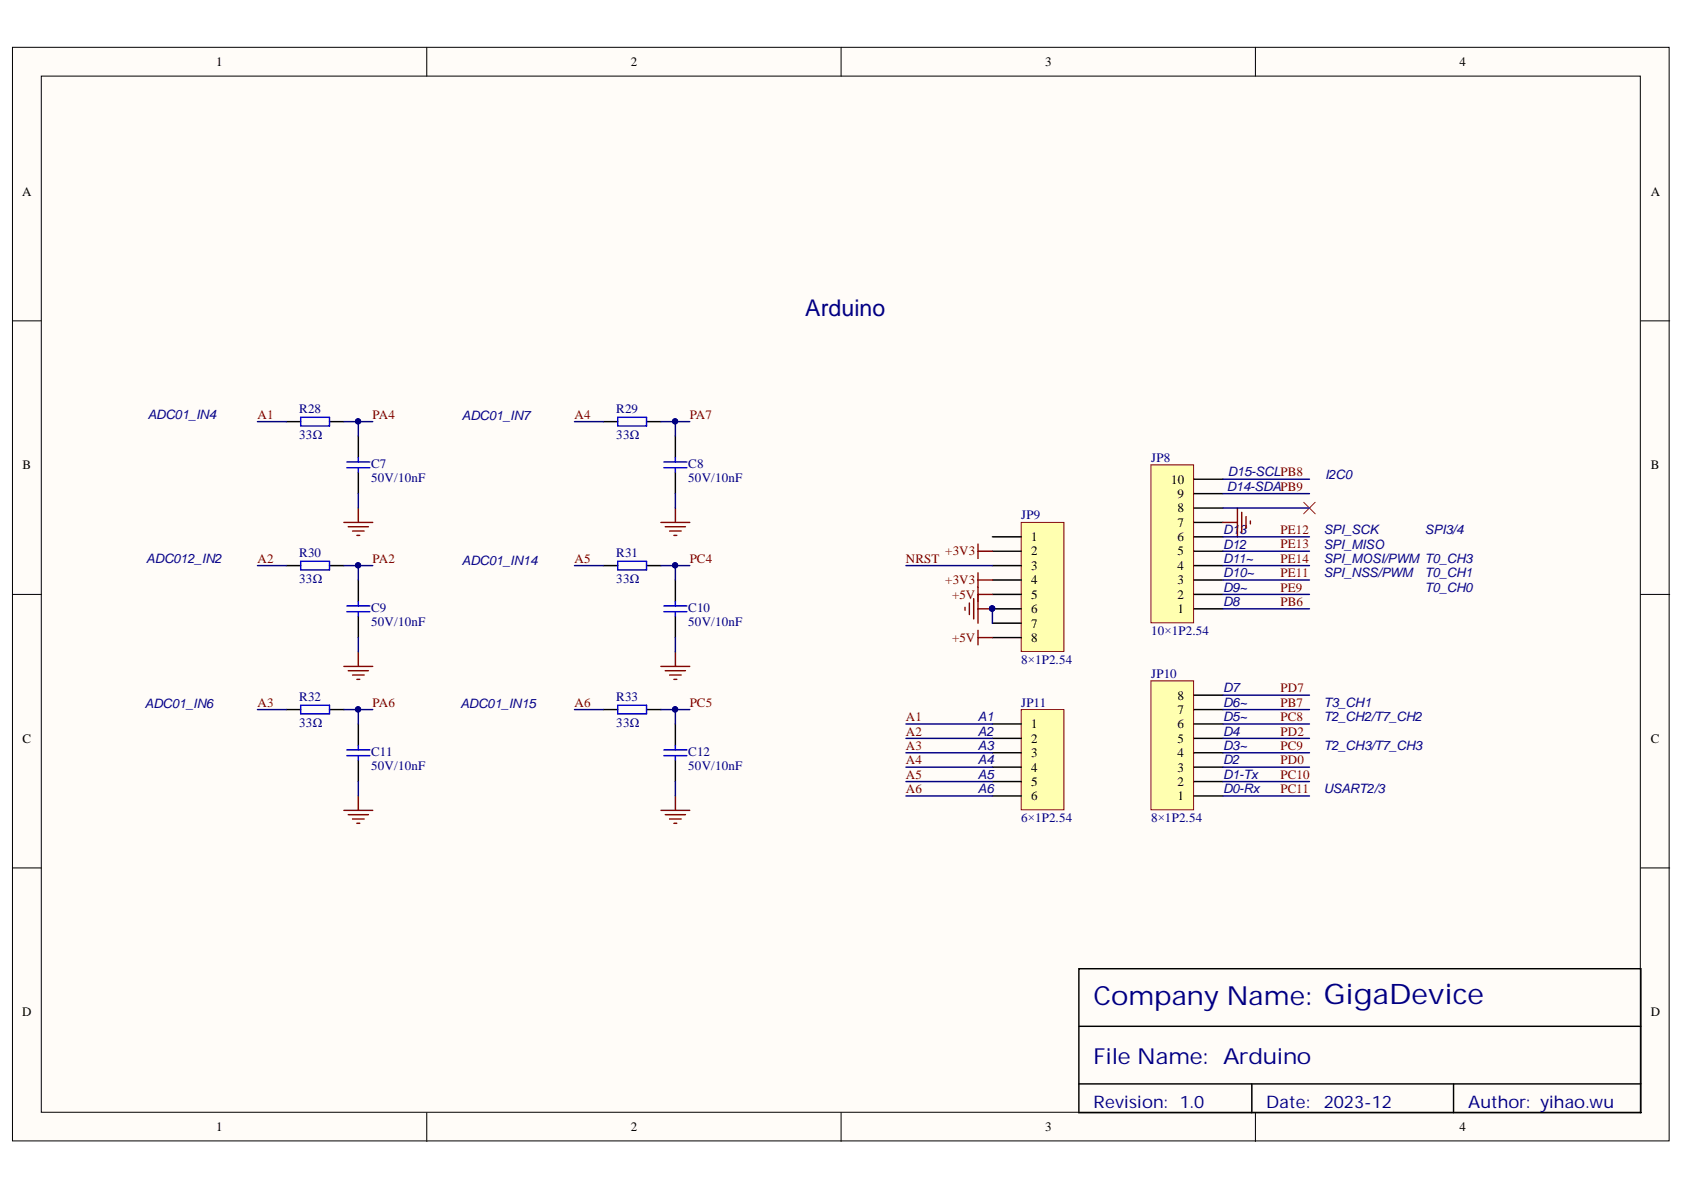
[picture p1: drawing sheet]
<svg xmlns="http://www.w3.org/2000/svg" width="297mm" height="210mm" viewBox="0 0 297 210" stroke-linecap="round" stroke-linejoin="round" font-family="sans-serif">
<defs><g id="words">
<text font-size="4.6" fill="#000080" x="192.9" y="177.3">Company Name: GigaDevice</text>
<text font-size="4.1" fill="#000080" x="142" y="55.7">Arduino</text>
<text font-size="3.9" fill="#000080" x="192.9" y="187.7">File Name: Arduino</text>
<g font-size="3" fill="#000080">
<text x="192.9" y="195.4">Revision: 1.0</text>
<text x="223.3" y="195.4">Date:</text>
<text x="233.5" y="195.4">2023-12</text>
<text x="259" y="195.4">Author: yihao.wu</text>
</g>
<g font-size="2.3">
<text x="38.2" y="11.7">1</text>
<text x="111.2" y="11.7">2</text>
<text x="184.3" y="11.7">3</text>
<text x="257.4" y="11.7">4</text>
<text x="3.9" y="34.5">A</text>
<text x="291.2" y="34.5">A</text>
<text x="4" y="82.8">B</text>
<text x="291.2" y="82.8">B</text>
<text x="206.6" y="85.3">10</text>
<text x="207.7" y="87.8">9</text>
<text x="181.9" y="95.4">1</text>
<text x="207.7" y="95.4">6</text>
<text x="207.7" y="92.9">7</text>
<text x="207.7" y="90.4">8</text>
<text x="181.9" y="98">2</text>
<text x="181.9" y="100.5">3</text>
<text x="207.7" y="100.5">4</text>
<text x="207.7" y="98">5</text>
<text x="181.9" y="103">4</text>
<text x="181.9" y="105.7">5</text>
<text x="207.7" y="105.7">2</text>
<text x="207.7" y="103">3</text>
<text x="181.9" y="108.2">6</text>
<text x="181.9" y="110.7">7</text>
<text x="181.9" y="113.3">8</text>
<text x="207.7" y="108.2">1</text>
<text x="207.7" y="125.9">7</text>
<text x="207.7" y="123.4">8</text>
<text x="4" y="131">C</text>
<text x="181.9" y="128.5">1</text>
<text x="181.9" y="131">2</text>
<text x="207.7" y="131">5</text>
<text x="207.7" y="128.5">6</text>
<text x="291.2" y="131">C</text>
<text x="181.9" y="133.6">3</text>
<text x="181.9" y="136.1">4</text>
<text x="207.7" y="136.1">3</text>
<text x="207.7" y="133.6">4</text>
<text x="181.9" y="138.6">5</text>
<text x="181.9" y="141.2">6</text>
<text x="207.7" y="141.2">1</text>
<text x="207.7" y="138.6">2</text>
<text x="3.9" y="179.3">D</text>
<text x="291.2" y="179.3">D</text>
<text x="38.2" y="199.6">1</text>
<text x="111.2" y="199.6">2</text>
<text x="184.3" y="199.6">3</text>
<text x="257.4" y="199.6">4</text>
</g>
<g font-size="2.3" fill="#0c0087">
<text x="26.1" y="73.9">ADC01_IN4</text>
<text x="81.5" y="74.1">ADC01_IN7</text>
<text x="216.4" y="86.6">D14-SDAPB9</text>
<text x="216.6" y="84">D15-SCLPB8</text>
<text x="233.7" y="84.5">I2C0</text>
<text x="215.7" y="94.2">D13</text>
<text x="233.5" y="94.2">SPI_SCK</text>
<text x="251.3" y="94.2">SPI3/4</text>
<text x="25.8" y="99.3">ADC012_IN2</text>
<text x="81.5" y="99.6">ADC01_IN14</text>
<text x="215.7" y="101.9">D10~</text>
<text x="215.7" y="96.8">D12</text>
<text x="215.7" y="99.3">D11~</text>
<text x="233.5" y="96.8">SPI_MISO</text>
<text x="233.5" y="99.3">SPI_MOSI/PWM T0_CH3</text>
<text x="233.5" y="101.9">SPI_NSS/PWM</text>
<text x="251.3" y="101.9">T0_CH1</text>
<text x="215.7" y="106.9">D8</text>
<text x="215.7" y="104.4">D9~</text>
<text x="251.3" y="104.4">T0_CH0</text>
<text x="25.5" y="124.9">ADC01_IN6</text>
<text x="81.2" y="124.9">ADC01_IN15</text>
<text x="215.7" y="124.7">D6~</text>
<text x="215.7" y="122.1">D7</text>
<text x="233.5" y="124.7">T3_CH1</text>
<text x="172.5" y="127.2">A1</text>
<text x="172.5" y="129.7">A2</text>
<text x="215.7" y="129.7">D4</text>
<text x="215.7" y="127.2">D5~</text>
<text x="233.5" y="127.2">T2_CH2/T7_CH2</text>
<text x="172.5" y="132.3">A3</text>
<text x="172.5" y="134.8">A4</text>
<text x="172.5" y="137.4">A5</text>
<text x="215.7" y="137.4">D1-Tx</text>
<text x="215.7" y="134.8">D2</text>
<text x="215.7" y="132.3">D3~</text>
<text x="233.5" y="132.3">T2_CH3/T7_CH3</text>
<text x="172.5" y="139.9">A6</text>
<text x="215.7" y="139.9">D0-Rx</text>
<text x="233.5" y="139.9">USART2/3</text>
</g>
<g font-size="2.3" fill="#800000">
<text x="45.4" y="73.9">A1</text>
<text x="65.7" y="73.9">PA4</text>
<text x="101.3" y="73.9">A4</text>
<text x="121.7" y="73.9">PA7</text>
<text x="225.9" y="94.2">PE12</text>
<text x="45.4" y="99.2">A2</text>
<text x="65.7" y="99.2">PA2</text>
<text x="101.3" y="99.2">A5</text>
<text x="121.7" y="99.2">PC4</text>
<text x="159.8" y="99.2">NRST</text>
<text x="166.7" y="98">+3V3</text>
<text x="225.9" y="101.8">PE11</text>
<text x="225.9" y="96.7">PE13</text>
<text x="225.9" y="99.2">PE14</text>
<text x="166.7" y="103">+3V3</text>
<text x="167.9" y="105.7">+5V</text>
<text x="225.9" y="106.9">PB6</text>
<text x="225.9" y="104.4">PE9</text>
<text x="167.9" y="113.3">+5V</text>
<text x="45.4" y="124.7">A3</text>
<text x="65.7" y="124.7">PA6</text>
<text x="101.3" y="124.7">A6</text>
<text x="121.7" y="124.7">PC5</text>
<text x="225.9" y="124.7">PB7</text>
<text x="225.9" y="122.1">PD7</text>
<text x="159.8" y="127.2">A1</text>
<text x="159.8" y="129.7">A2</text>
<text x="225.9" y="129.7">PD2</text>
<text x="225.9" y="127.2">PC8</text>
<text x="159.8" y="132.3">A3</text>
<text x="159.8" y="134.8">A4</text>
<text x="159.8" y="137.4">A5</text>
<text x="225.9" y="137.4">PC10</text>
<text x="225.9" y="134.8">PD0</text>
<text x="225.9" y="132.3">PC9</text>
<text x="159.8" y="139.9">A6</text>
<text x="225.9" y="139.9">PC11</text>
</g>
<g font-size="2.3" fill="#000080">
<text x="52.8" y="72.9">R28</text>
<text x="52.8" y="77.4">33Ω</text>
<text x="108.7" y="72.9">R29</text>
<text x="108.7" y="77.4">33Ω</text>
<text x="65.5" y="82.5">C7</text>
<text x="121.4" y="82.5">C8</text>
<text x="203" y="81.5">JP8</text>
<text x="65.5" y="85">50V/10nF</text>
<text x="121.4" y="85">50V/10nF</text>
<text x="180.1" y="91.6">JP9</text>
<text x="52.8" y="98.2">R30</text>
<text x="108.7" y="98.2">R31</text>
<text x="52.8" y="102.8">33Ω</text>
<text x="65.5" y="107.9">C9</text>
<text x="108.7" y="102.8">33Ω</text>
<text x="121.4" y="107.9">C10</text>
<text x="65.5" y="110.5">50V/10nF</text>
<text x="121.4" y="110.5">50V/10nF</text>
<text x="203" y="112">10×1P2.54</text>
<text x="180.1" y="117.1">8×1P2.54</text>
<text x="203" y="119.6">JP10</text>
<text x="52.8" y="123.7">R32</text>
<text x="108.7" y="123.7">R33</text>
<text x="180.1" y="124.7">JP11</text>
<text x="52.8" y="128.2">33Ω</text>
<text x="108.7" y="128.2">33Ω</text>
<text x="65.5" y="133.3">C11</text>
<text x="65.5" y="135.8">50V/10nF</text>
<text x="121.4" y="133.3">C12</text>
<text x="121.4" y="135.8">50V/10nF</text>
<text x="180.1" y="145">6×1P2.54</text>
<text x="203" y="145">8×1P2.54</text>
</g>
</g></defs>
<g fill="#fffcf8" stroke="#000" stroke-width=".18">
<path d="M2.2 8.3h292.2v192.9h-292.2z"/>
<path d="M7.3 13.4h282v182.8h-282z"/>
</g>
<path d="M75.3 8.3v5.1M148.4 8.3v5.1M221.4 8.3v5.1M2.2 56.6h5.1M289.4 56.6h5.1M2.2 104.8h5.1M289.4 104.8h5.1M2.2 153.1h5.1M289.4 153.1h5.1M75.3 196.3v5M148.4 196.3v5M221.4 196.3v5" fill="none" stroke="#000" stroke-width=".18"/>
<path d="M190.3 170.9h99.1v25.4h-99.1zM190.3 181h99.1M190.3 191.2h99.1M220.8 191.2v5.1M256.4 191.2v5.1" fill="none" stroke="#000" stroke-width=".25"/>
<path d="M180.1 125.2h7.6v17.6h-7.6z" fill="#ffffb0" stroke="#800000" stroke-width=".18"/>
<path d="M175.1 127.7h5M175.1 130.2h5M175.1 132.8h5M175.1 135.3h5M175.1 137.9h5M175.1 140.4h5" fill="none" stroke="#000" stroke-width=".25"/>
<path d="M180.1 92.1h7.6v22.8h-7.6z" fill="#ffffb0" stroke="#800000" stroke-width=".18"/>
<path d="M175.1 94.7h5M175.1 97.2h5M175.1 99.8h5M175.1 102.3h5M175.1 104.8h5M175.1 107.4h5M175.1 109.9h5M175.1 112.5h5" fill="none" stroke="#000" stroke-width=".25"/>
<circle cx="175" cy="107.3" r=".46" fill="#000080" stroke="#000080" stroke-width=".18"/>
<path d="M203 120.1h7.5v22.7h-7.5z" fill="#ffffb0" stroke="#800000" stroke-width=".18"/>
<path d="M210.6 137.9h5.1M210.6 135.3h5.1M210.6 132.8h5.1M210.6 130.2h5.1M210.6 127.7h5.1M210.6 125.2h5.1M210.6 122.6h5.1M210.6 140.4h5.1" fill="none" stroke="#000" stroke-width=".25"/>
<path d="M203 82h7.5v27.8h-7.5z" fill="#ffffb0" stroke="#800000" stroke-width=".18"/>
<g fill="none" stroke="#000" stroke-width=".25">
<path d="M50.5 74.4h2.5M58.1 74.4h2.6M63.2 76.9v3.8M106.4 74.4h2.6M114 74.4h2.6M119.1 76.9v3.8M50.5 99.8h2.5M58.1 99.8h2.6M63.2 83.3v3.8M106.4 99.8h2.6M114 99.8h2.6M119.1 83.3v3.8"/>
<path d="M210.6 99.8h5.1M210.6 97.2h5.1M210.6 94.7h5.1M210.6 92.1h5.1M210.6 89.6h5.1M210.6 87.1h5.1M210.6 84.5h5.1M63.2 102.3v3.8M63.2 108.7v3.8M119.1 102.3v3.8M119.1 108.7v3.8M210.6 107.4h5.1"/>
<path d="M210.6 104.8h5.1M210.6 102.3h5.1M50.5 125.2h2.5M58.1 125.2h2.6M63.2 127.7v3.8M63.2 134.1v3.8M106.4 125.2h2.6M114 125.2h2.6M119.1 127.7v3.8M119.1 134.1v3.8"/>
</g>
<g fill="none" stroke="#800000" stroke-width=".25">
<path d="M60.7 92.1h5M61.4 92.9h3.6M62.2 93.7h2M63 94.4h.5M63.2 89.6v2.5M116.6 92.1h5.1M117.3 92.9h3.6M118.1 93.7h2M118.9 94.4h.5M119.1 89.6v2.5M172.5 96v2.5M172.5 97.2h2.6"/>
<path d="M215.7 92.1h2.6M218.3 89.6v5.1M219 90.4v3.5M219.8 91.1v2.1M220.6 91.9v.5M60.7 117.5h5M61.4 118.3h3.6M62.2 119.1h2M63 119.8h.5M63.2 115v2.5M116.6 117.5h5.1M117.3 118.3h3.6"/>
<path d="M118.1 119.1h2M118.9 119.8h.5M119.1 115v2.5M170.2 107.1v.5M171 106.4v2M171.7 105.6v3.6M172.5 101v8.9M172.5 111.2v2.5M172.5 107.4h2.6M172.5 102.3h2.6M172.5 104.8h2.6M172.5 112.5h2.6"/>
<path d="M60.7 142.9h5M61.4 143.7h3.6M62.2 144.5h2M63 145.2h.5M63.2 140.4v2.5M116.6 142.9h5.1M117.3 143.7h3.6M118.1 144.5h2M118.9 145.2h.5M119.1 140.4v2.5"/>
</g>
<g fill="#000080" stroke="#000080" stroke-width=".18">
<circle cx="175" cy="107.3" r=".46"/>
<circle cx="63.2" cy="74.3" r=".46"/>
<circle cx="63.2" cy="99.7" r=".46"/>
<circle cx="63.1" cy="125.1" r=".46"/>
<circle cx="119.1" cy="74.3" r=".46"/>
<circle cx="119.1" cy="99.7" r=".46"/>
<circle cx="119.1" cy="125.1" r=".46"/>
</g>
<path d="M230 88.6l2 2M232 88.6l-2 2" fill="none" stroke="#f00" stroke-width=".18"/>
<g fill="none" stroke="#00f" stroke-width=".25">
<path d="M53 73.6h5.1v1.5h-5.1zM109 73.6h5v1.5h-5zM53 99h5.1v1.5h-5.1zM61.2 82.5h4M61.2 81.5h4M63.2 80.7v.8M63.2 82.5v.8M109 99h5v1.5h-5zM117.1 82.5h4.1M117.1 81.5h4.1M119.1 80.7v.8M119.1 82.5v.8"/>
<path d="M61.2 107.9h4M61.2 106.9h4M63.2 106.1v.8M63.2 107.9v.8M117.1 107.9h4.1M117.1 106.9h4.1M119.1 106.1v.8M119.1 107.9v.8M53 124.4h5.1v1.5h-5.1zM61.2 133.3h4M61.2 132.3h4M63.2 131.5v.8"/>
<path d="M63.2 133.3v.8M109 124.4h5v1.5h-5zM117.1 133.3h4.1M117.1 132.3h4.1M119.1 131.5v.8M119.1 133.3v.8"/>
</g>
<g fill="none" stroke="#000080" stroke-width=".25">
<path d="M45.4 74.4h5.1M60.7 74.4h2.5M65.7 74.4h-2.5v2.5M101.3 74.4h5.1M116.6 74.4h2.5M121.7 74.4h-2.6v2.5M45.4 99.8h5.1M60.7 99.8h2.5M63.2 87.1v2.5M65.7 99.8h-2.5v2.5M101.3 99.8h5.1M116.6 99.8h2.5"/>
<path d="M119.1 87.1v2.5M121.7 99.8h-2.6v2.5M159.8 99.8h15.3M215.7 99.8h15.3M215.7 94.7h15.3M215.7 97.2h15.3M215.7 84.5h15.3M215.7 87.1h15.3M215.7 89.6h15.3M63.2 112.5v2.5M119.1 112.5v2.5M175.1 107.4v2.5"/>
<path d="M215.7 102.3h15.3M215.7 104.8h15.3M215.7 107.4h15.3M45.4 125.2h5.1M60.7 125.2h2.5M63.2 137.9v2.5M65.7 125.2h-2.5v2.5M101.3 125.2h5.1M116.6 125.2h2.5M119.1 137.9v2.5M121.7 125.2h-2.6v2.5M159.8 127.7h15.3"/>
<path d="M159.8 130.2h15.3M159.8 132.8h15.3M159.8 135.3h15.3M159.8 137.9h15.3M215.7 127.7h15.3M215.7 130.2h15.3M215.7 132.8h15.3M215.7 135.3h15.3M215.7 137.9h15.3M215.7 122.6h15.3M215.7 125.2h15.3M159.8 140.4h15.3"/>
<path d="M215.7 140.4h15.3"/>
</g>
<use href="#words"/>
</svg>
